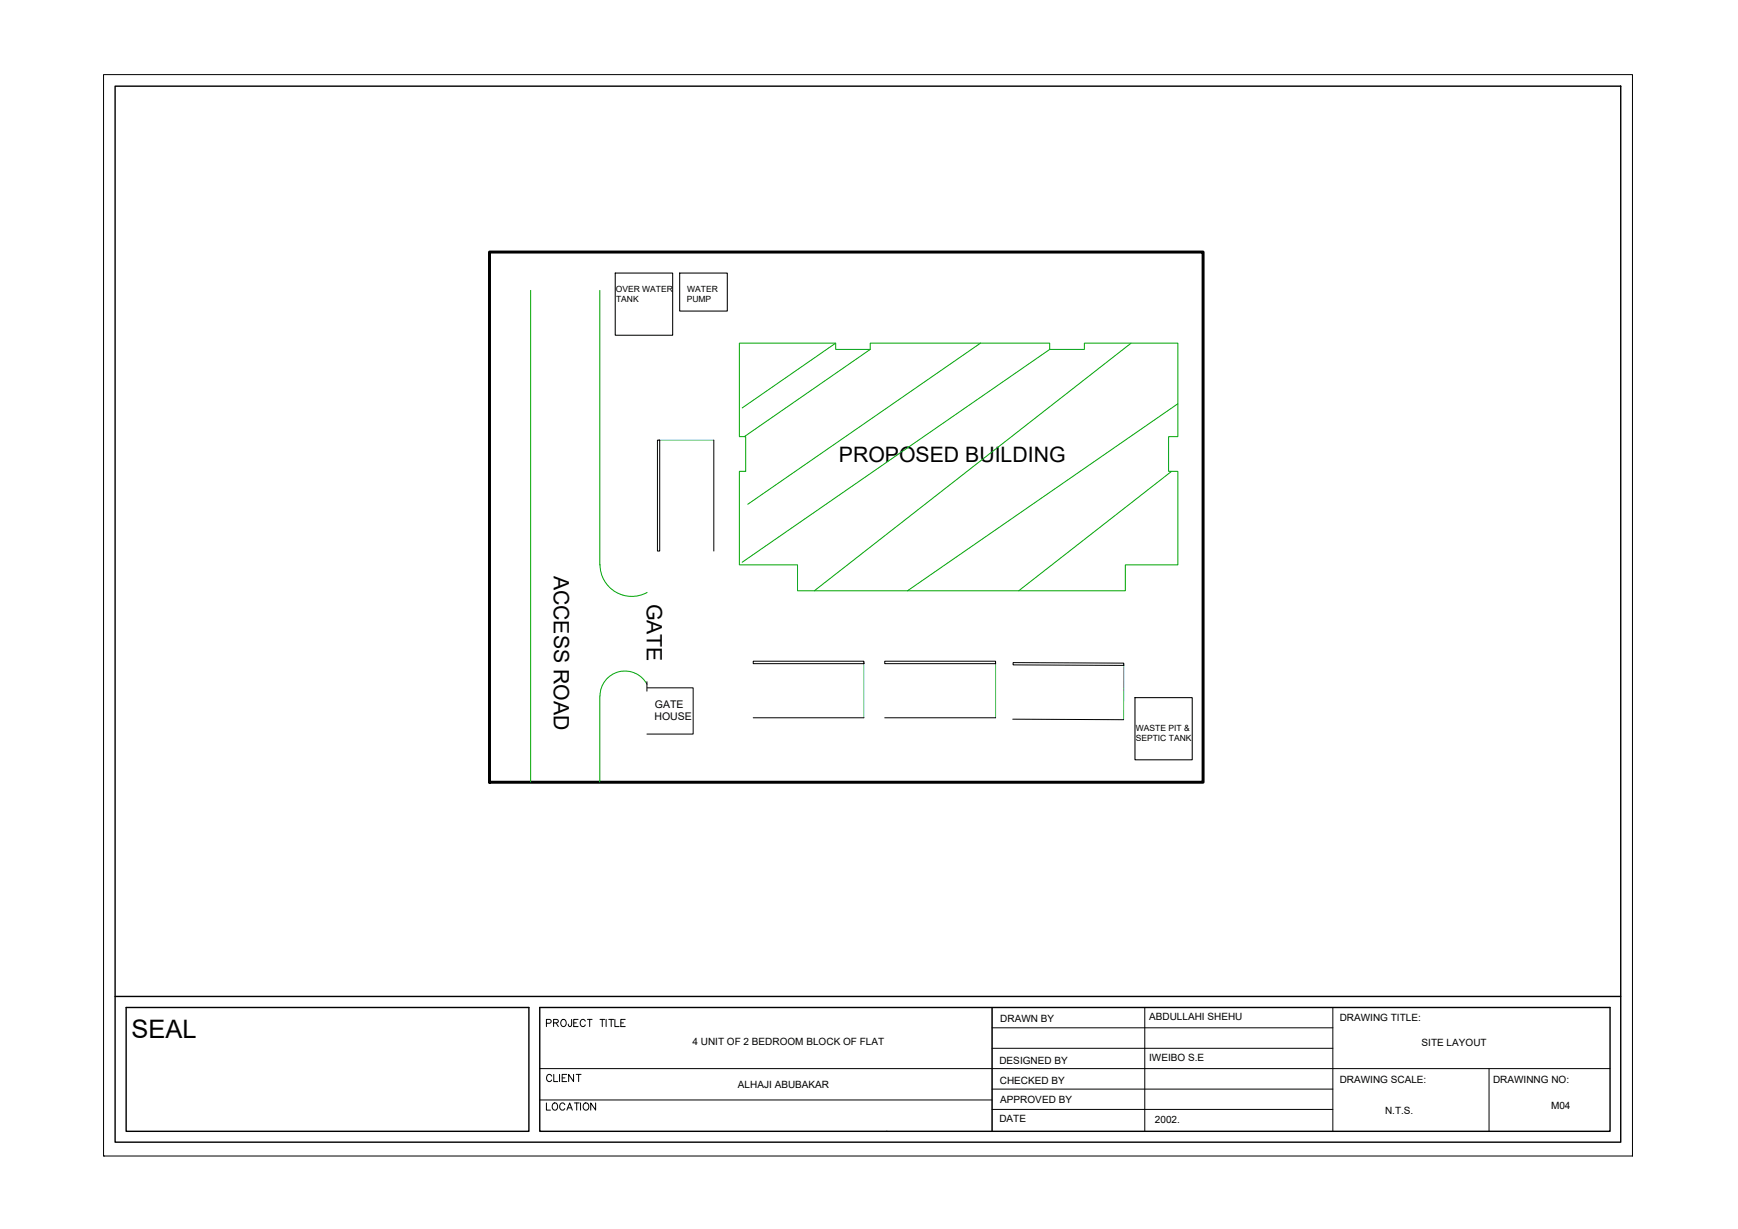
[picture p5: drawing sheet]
<svg xmlns="http://www.w3.org/2000/svg" width="420mm" height="297mm" viewBox="0 0 420 297" stroke-linecap="round" stroke-linejoin="round" font-family="sans-serif">
<defs><g id="words">
<text font-size="6.1" x="31.8" y="250.8">SEAL</text>
<g font-size="5.1">
<text x="202.8" y="111.5">PROPOSED BUILDING</text>
<text x="133.9" y="139.1" transform="rotate(90 133.9 139.1)">ACCESS ROAD</text>
<text x="156.4" y="145.9" transform="rotate(90 156.4 145.9)">GATE</text>
</g>
<text font-size="4.9" x="130.9" y="269.5">LOCATION</text>
<text font-size="4.4" x="130.9" y="262.5">CLIENT</text>
<g font-size="2.5">
<text x="158.2" y="173.9">HOUSE</text>
<text x="158.3" y="171">GATE</text>
</g>
<g font-size="2.4">
<text x="241.8" y="247">DRAWN BY</text>
<text x="277.8" y="246.6">ABDULLAHI SHEHU</text>
<text x="323.9" y="246.8">DRAWING TITLE:</text>
<text x="167.4" y="252.6">4 UNIT OF 2 BEDROOM BLOCK OF FLAT</text>
<text x="241.6" y="257.2">DESIGNED BY</text>
<text x="277.8" y="256.5">IWEIBO S.E</text>
<text x="343.7" y="252.7">SITE LAYOUT</text>
<text x="178.4" y="262.9">ALHAJI ABUBAKAR</text>
<text x="241.7" y="261.9">CHECKED BY</text>
<text x="323.9" y="261.7">DRAWING SCALE:</text>
<text x="360.9" y="261.7">DRAWINNG NO:</text>
<text x="241.8" y="266.5">APPROVED BY</text>
<text x="334.8" y="269.3">N.T.S.</text>
<text x="375" y="268.1">M04</text>
<text x="241.6" y="271.2">DATE</text>
<text x="279.2" y="271.5">2002.</text>
</g>
<g font-size="2.1">
<text x="148.9" y="70.7">OVER WATER</text>
<text x="166.1" y="70.7">WATER</text>
<text x="148.9" y="73.1">TANK</text>
<text x="166" y="73.1">PUMP</text>
<text x="274.5" y="179">SEPTIC TANK</text>
<text x="274.6" y="176.6">WASTE PIT &amp;</text>
</g>
</g></defs>
<!-- layer: G-ANNO-TTLB -->
<g fill="none" stroke="#000" stroke-width=".24">
<path d="M130.5 258.3h258.7M132.1 247.3l1-.1 .1-.2v-.5l-1.1-.1v1.7M133.8 247.2l1-.1 .2-.2-.1-.4-1.1-.1v1.7M134.4 247.2l.6 .9M135.9 246.5a.81 .81 0 0 1 1 .7 .81 .81 0 0 1-1 .8l-.3-.5v-.4zM138.2 246.4l-.1 1.5-.4 .2-.3-.6M138.7 247.2h.6M139.8 246.4h-1.1v1.7h1.1M141.5 246.8a.63 .63 0 0 0-.7-.4 .63 .63 0 0 0-.5 .7v.4a.63 .63 0 0 0 .5 .6 .63 .63 0 0 0 .7-.4M142 246.4h1.1M142.6 246.4v1.7M145 246.4h1.2"/>
<path d="M145.6 246.4v1.7M146.5 246.4v1.7M147.2 246.4h1.2M147.8 246.4v1.7M148.6 246.4v1.7h1.1M150.1 247.2h.6M151.1 246.4h-1v1.7h1M239.8 243.5v29.9M239.8 253.4h82.4M239.8 248.4h82.4M130.5 265.9h109.3M239.8 268.1h82.4"/>
<path d="M239.8 263.2h82.4"/>
</g>
<!-- layer: G-ANNO-TTLB-THIN -->
<path d="M25 18h369.6v261.4h-369.6zM239.8 243.5v29.9M276.7 243.5v29.9M322.2 243.5v29.9M360 258.3v15.1" fill="none" stroke="#000" stroke-width=".24"/>
<!-- layer: G-ANNO-TTLB-MEDM -->
<path d="M27.8 20.8h364v255.3h-364zM27.8 240.8h364M30.5 243.5h97.4v29.9h-97.4zM130.5 243.5h258.7v29.9h-258.7z" fill="none" stroke="#000" stroke-width=".34"/>
<!-- layer: 0 -->
<path d="M25 279.4h.1" fill="none" stroke="#000" stroke-width=".24"/>
<path d="M118.3 60.9h172.5v128.2h-172.5z" fill="none" stroke="#000" stroke-width=".72"/>
<!-- layer: PDF3_Solid Fills -->
<g fill="#fff" stroke="#fff" stroke-width=".24">
<path d="M203.2 106.9h54.6l-54.6 5.7zM203.2 112.6h54.6v-5.7z"/>
<path d="M155.3 146.2h5.8l-5.8 14zM161.1 146.2l-5.8 14h5.8z"/>
<path d="M132.8 139.1h5.7l-5.7 37.3zM138.5 139.1l-5.7 37.3h5.7z"/>
<path d="M158.4 168.7h6.9l-6.9 3zM158.4 171.7h6.9v-3z"/>
<path d="M158.4 171.7h9l-9 2.8zM158.4 174.5h9v-2.8z"/>
</g>
<!-- layer: PDF3_Geometry -->
<g fill="none" stroke="#00a500" stroke-width=".24">
<path d="M128.3 70.2v118.9M145 70.2v66.3M178.7 82.9h23.3v1.6h8.4v-1.6h43.4v1.6h8.3v-1.6h22.6v22.6h-2.2v8.4h2.2v22.6h-12.7v6.3h-79.2v-6.3h-14.1v-22.6h1.6v-8.4h-1.6zM202 82.9l-22.6 15.7M210.4 84.5l-30.5 21M237 82.9l-56.2 39M253.8 84.5l-74.4 51.4M273.4 82.9l-76.5 59.9M284.7 97.6l-65.3 45.2M283.2 113.9l-36.9 28.9M145 136.5a7.7 7.7 0 0 0 11.4 6.7M145 168.2v20.9"/>
<path d="M156.4 165.4a6 6 0 0 0-6.8-3 6 6 0 0 0-4.6 5.8"/>
</g>
<path d="M159.2 106.4h13.4M208.8 160.1v13.4M240.7 160.1v13.4M271.7 160.6l-.1 13.3" fill="none" stroke="#0091c9" stroke-width=".24"/>
<path d="M158.9 106.4h.6v26.8h-.6zM172.6 106.4v26.8M182.1 159.8h26.7v.6h-26.7zM213.9 159.8h26.8v.6h-26.8zM156.4 164.8v2.2M156.5 166.2h11.1v11.2h-11.2M182.1 173.5h26.7M213.9 173.5h26.8M244.8 173.8l26.8 .1M244.9 160.1l26.8 .2v.5l-26.8-.1z" fill="none" stroke="#000" stroke-width=".24"/>
<!-- layer: 0 -->
<path d="M148.7 66h13.9v15h-13.9zM164.3 66h11.5v9.2h-11.5zM274.4 168.6h13.8v15h-13.8z" fill="none" stroke="#000" stroke-width=".25"/>
<use href="#words"/>
</svg>
